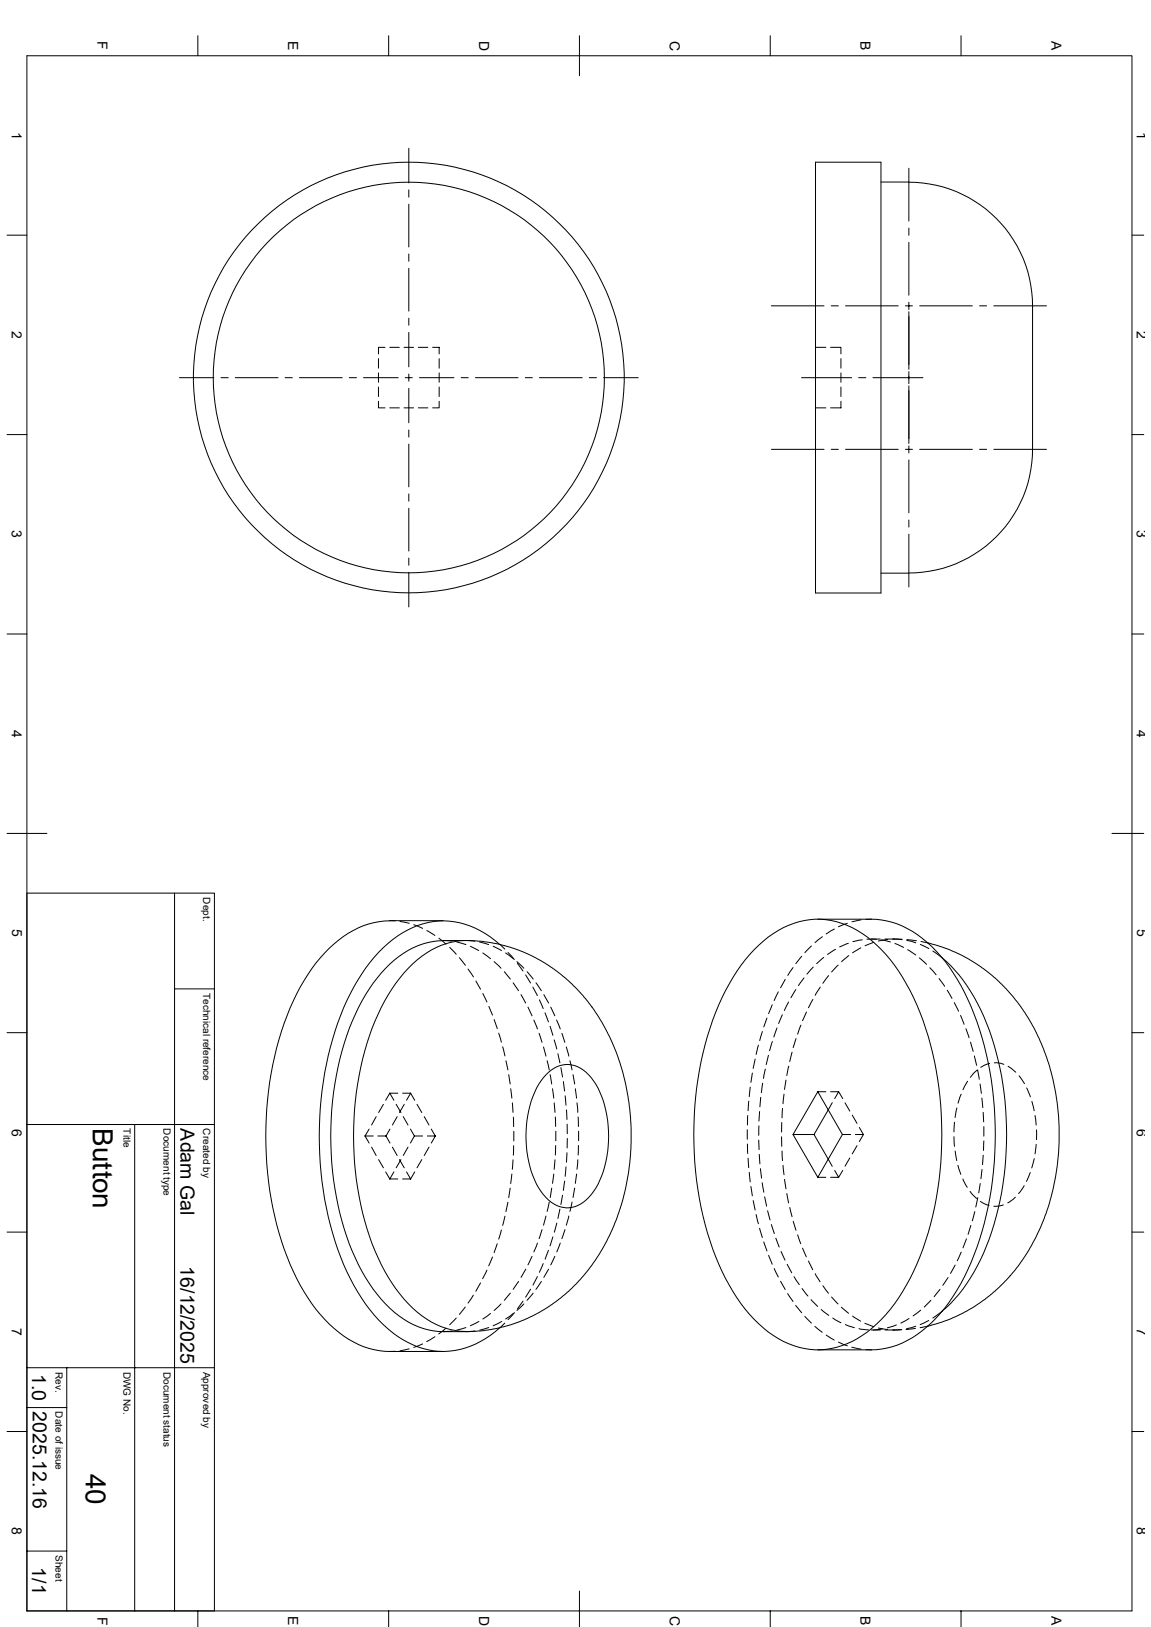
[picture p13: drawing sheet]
<svg xmlns="http://www.w3.org/2000/svg" width="297mm" height="420mm" viewBox="0 0 297 420" stroke-linecap="round" stroke-linejoin="round" font-family="sans-serif">
<defs><g id="words">
<g font-size="7.2">
<text x="23.9" y="291.3" transform="rotate(90 23.9 291.3)">Button</text>
<text x="22.1" y="380.5" transform="rotate(90 22.1 380.5)">40</text>
</g>
<g font-size="5">
<text x="46.6" y="291.3" transform="rotate(90 46.6 291.3)">Adam Gal</text>
<text x="46.6" y="326.9" transform="rotate(90 46.6 326.9)">16/12/2025</text>
<text x="8.3" y="354.7" transform="rotate(90 8.3 354.7)">1.0</text>
<text x="8.5" y="364.4" transform="rotate(90 8.5 364.4)">2025.12.16</text>
<text x="8.3" y="404.6" transform="rotate(90 8.3 404.6)">1/1</text>
</g>
<g font-size="3.6">
<text x="25.1" y="10.7" transform="rotate(90 25.1 10.7)">F</text>
<text x="74.4" y="10.6" transform="rotate(90 74.4 10.6)">E</text>
<text x="123.6" y="10.5" transform="rotate(90 123.6 10.5)">D</text>
<text x="172.8" y="10.5" transform="rotate(90 172.8 10.5)">C</text>
<text x="222.1" y="10.6" transform="rotate(90 222.1 10.6)">B</text>
<text x="271.3" y="10.6" transform="rotate(90 271.3 10.6)">A</text>
<text x="3.1" y="34" transform="rotate(90 3.1 34)">1</text>
<text x="293.4" y="34" transform="rotate(90 293.4 34)">1</text>
<text x="3.1" y="85.4" transform="rotate(90 3.1 85.4)">2</text>
<text x="293.4" y="85.4" transform="rotate(90 293.4 85.4)">2</text>
<text x="3.1" y="136.9" transform="rotate(90 3.1 136.9)">3</text>
<text x="293.4" y="136.9" transform="rotate(90 293.4 136.9)">3</text>
<text x="3.1" y="188.4" transform="rotate(90 3.1 188.4)">4</text>
<text x="293.4" y="188.4" transform="rotate(90 293.4 188.4)">4</text>
<text x="3.1" y="239.9" transform="rotate(90 3.1 239.9)">5</text>
<text x="293.4" y="239.9" transform="rotate(90 293.4 239.9)">5</text>
<text x="3.1" y="291.3" transform="rotate(90 3.1 291.3)">6</text>
<text x="293.4" y="291.3" transform="rotate(90 293.4 291.3)">6</text>
<text x="3.1" y="342.8" transform="rotate(90 3.1 342.8)">7</text>
<text x="293.4" y="342.8" transform="rotate(90 293.4 342.8)">7</text>
<text x="3.1" y="394.3" transform="rotate(90 3.1 394.3)">8</text>
<text x="293.4" y="394.3" transform="rotate(90 293.4 394.3)">8</text>
<text x="25.1" y="417.3" transform="rotate(90 25.1 417.3)">F</text>
<text x="74.4" y="417.2" transform="rotate(90 74.4 417.2)">E</text>
<text x="123.6" y="417.1" transform="rotate(90 123.6 417.1)">D</text>
<text x="172.8" y="417.1" transform="rotate(90 172.8 417.1)">C</text>
<text x="222.1" y="417.2" transform="rotate(90 222.1 417.2)">B</text>
<text x="271.3" y="417.2" transform="rotate(90 271.3 417.2)">A</text>
</g>
<g font-size="2.6">
<text x="52.5" y="231.6" transform="rotate(90 52.5 231.6)">Dept.</text>
<text x="52.5" y="256.3" transform="rotate(90 52.5 256.3)">Technical reference</text>
<text x="31.9" y="291.3" transform="rotate(90 31.9 291.3)">Title</text>
<text x="42.2" y="291.3" transform="rotate(90 42.2 291.3)">Document type</text>
<text x="52.5" y="291.3" transform="rotate(90 52.5 291.3)">Created by</text>
<text x="14.4" y="354.1" transform="rotate(90 14.4 354.1)">Rev.</text>
<text x="31.9" y="354.1" transform="rotate(90 31.9 354.1)">DWG No.</text>
<text x="42.2" y="354.1" transform="rotate(90 42.2 354.1)">Document status</text>
<text x="52.5" y="354.1" transform="rotate(90 52.5 354.1)">Approved by</text>
<text x="14.4" y="364.4" transform="rotate(90 14.4 364.4)">Date of issue</text>
<text x="14.4" y="401.4" transform="rotate(90 14.4 401.4)">Sheet</text>
</g>
</g></defs>
<g fill="none" stroke="#000" stroke-width=".26">
<path d="M6.9 14.4h285.2v401.4h-285.2zM51.1 9.2v5.2M100.3 9.2v5.2M149.5 9.2v10.4M198.8 9.2v5.2M248 9.2v5.2M105.5 38.3v8.9M105.5 49v1.9M105.5 52.7v11.1M210.4 41.9h16.9v111.2h-16.9zM227.3 47h7.2M234.5 47a32.1 32.1 0 0 1 31.9 34.7v30.6a33.8 33.8 0 0 1-9.3 26.3 31.6 31.6 0 0 1-22.6 9.3l-7.2 .1"/>
<path d="M234.5 43.4v13.7M234.5 58.9v1.8M1.8 60.7h5.1M105.5 65.6v1.8M105.5 69.3v11M199.1 79h13.5M214.5 79h1.8M218.2 79h13.6M233.6 79h1.9M234.5 62.6v13.6M234.5 78v1.9M237.3 79h13.6"/>
<path d="M252.8 79h1.8M256.5 79h13.5M292.1 60.7h3M46.3 97.5h8.9M57 97.5h1.9M60.7 97.5h11.1M73.6 97.5h1.8M77.3 97.5h11M90.1 97.5h1.9M93.8 97.5h8.9M97.7 92.6v2.4M97.7 96.3v2.4"/>
<path d="M97.7 99.9v2.5M99.4 89.7h-1.7v1.7M100.6 89.7h2.4M104.3 89.7h2.4M104.6 97.5h1.8M105.5 85.8v8.9M105.5 82.1v1.8M105.5 96.6v1.8M107.9 89.7h2.5M108.2 97.5h8.9M111.6 89.7h1.7v1.7M113.3 92.6v2.4"/>
<path d="M113.3 96.3v2.4M113.3 99.9v2.5M119 97.5h1.8M122.7 97.5h11M135.6 97.5h1.8M139.2 97.5h11M152.1 97.5h1.8M155.7 97.5h9M206.8 97.5h13M210.4 89.7h2.7M214.3 89.7h2.7v1.7M217 92.6v2.4"/>
<path d="M217 96.3v2.4M217 99.9v2.5M221.6 97.5h1.8M225.3 97.5h12.9M234.5 99.6v14.9M234.5 80.5v14.8M234.5 95.9v3.1M1.8 112.2h5.1M97.7 103.6v1.7h1.7M100.6 105.3h2.4M104.3 105.3h2.4M105.5 100.2v8.9"/>
<path d="M105.5 111v1.8M105.5 114.6v11.1M107.9 105.3h2.5M113.3 103.6v1.7h-1.7M199.1 116h13.5M210.4 105.3h2.7M214.5 116h1.8M217 103.6v1.7h-2.7M218.2 116h13.6M233.6 116h1.9M234.5 118.7v13.7M234.5 115.1v1.8"/>
<path d="M237.3 116h13.6M252.8 116h1.8M256.5 116h13.5M292.1 112.2h3M105.5 127.5v1.9M105.5 131.2v11M234.5 134.2v1.9M234.5 137.9v13.6M105.5 147.7v9M105.5 144.1v1.8M1.8 163.7h5.1M292.1 163.7h3"/>
<path d="M1.8 215.1h10.3M286.9 215.1h8.2M6.9 230.5h48.4v185.3M45 230.5v185.3M100.6 237.7a22.4 22.4 0 0 0-15.6 7.1 53 53 0 0 0-13 23.5 91.4 91.4 0 0 0 2.8 58 42.7 42.7 0 0 0 13.8 18.5 20.5 20.5 0 0 0 12 4.1M103.2 237.9l2.4 .4M106.8 238.7l2.3 .9M114.4 237.7h-13.8h1.4M211 237.3h13.8M215.3 239.8l-2.1 1.3M218.7 238.3l-2.3 .9M222.2 237.4l-2.4 .6"/>
<path d="M224.8 237.3h-1.4M224.8 237.3a22.4 22.4 0 0 1 15.7 7 53 53 0 0 1 12.9 23.5 91.4 91.4 0 0 1-2.8 58.1 42.7 42.7 0 0 1-13.8 18.5 20.5 20.5 0 0 1-12 4M45 255.3h10.3M110.2 240.2l2 1.3M113.2 242.2l1.9 1.6M114.4 242.8a21.3 21.3 0 0 0-16 8.4 57.8 57.8 0 0 0-12 28.7 80.9 80.9 0 0 0 5.3 44.8 37 37 0 0 0 12.5 15.8 18.6 18.6 0 0 0 10.2 3.2M116 244.6l1.7 1.7M116.6 243l-2.2-.2 8.3 .1 5.2 .6 3.8 1 2.5 .9 2.7 1.2 2.9 1.5 4.8 3.3 4.4 4 4.2 5.2 3.5 5.9 2.3 5 1.9 5.9 1.4 7.2 .6 6.4-.2 6.8-.5 5-.8 4.1-2.1 7.2-2.6 5.9a41.7 41.7 0 0 1-32.4 23.5l-4 .2M117.9 243.2l2.3 .6M118.5 247.2l1.6 2M120.8 250.1l1.4 2.1M121.4 244.3l2.1 1.1"/>
<path d="M122.6 243a19.9 19.9 0 0 0-17.2 6.9 51.5 51.5 0 0 0-11.8 23.5 81.7 81.7 0 0 0 4 51.3 37 37 0 0 0 12.5 15.8 18.6 18.6 0 0 0 10.2 3.2M122.8 253.2l1.2 2.2M123.7 243.2l2.4 .6M124.6 246l2 1.5M124.6 256.5l1 2.2M126.2 259.8l.9 2.2M127.3 244.3l2.1 1.1M127.5 248.2l1.8 1.7M129 243.9a20.7 20.7 0 0 0-19.8-5.4 29.1 29.1 0 0 0-15.9 12.9 73.9 73.9 0 0 0-10.7 34.8 85.2 85.2 0 0 0 7.8 43.9 36.5 36.5 0 0 0 14.8 16.4 19.6 19.6 0 0 0 21.4-1.8l2.4-2M129 243.8l1.3 1.2M130.1 250.8l1.6 1.9M130.5 246l2 1.5"/>
<path d="M131.1 245.9l1.6 1.8M132.4 253.7l1.4 2M133.4 248.2l1.8 1.7M133.5 248.7l1.5 2M134.5 256.8l1.1 2.1M135.6 251.7l1.3 2M136 250.8l1.6 1.9M136.2 260l1.1 2.2M137.5 254.8l1.1 2.2M138.3 253.7l1.4 2M139.2 258.1l1 2.3M140.3 256.8l1.3 2.1"/>
<path d="M142.1 260l1.1 2.2M194.6 245.1a22.3 22.3 0 0 1 18.5-7.7 24.7 24.7 0 0 1 15.5 9 59.6 59.6 0 0 1 12.1 25.5 90.6 90.6 0 0 1-4.1 54.4 41.5 41.5 0 0 1-14.1 18.5 19.8 19.8 0 0 1-24.2-.9 43 43 0 0 1-12.8-17.6 90.1 90.1 0 0 1 0-66.9 48.8 48.8 0 0 1 9.1-14.3zM199.3 259.4l-1 2.3M200.8 256l-1 2.3M202.6 252.8l-1.2 2.2M203.5 258.7l-1.1 2.2M204.6 249.8l-1.3 2M205.4 255.4l-1.3 2.2M206.9 246.8l-1.5 2M207.5 252.4l-1.5 2M209.4 244.2l-1.7 1.7M209.8 258l-1.2 2.1"/>
<path d="M209.8 249.6l-1.6 1.9M211.7 254.8l-1.3 2.1M212.2 241.8l-1.9 1.5M212.6 247.1l-1.9 1.7M213.8 251.8l-1.5 2M215.6 245.1l-2.1 1.3M216.3 249.1l-1.7 1.8M218.9 243.5l-2.2 .9M219 246.7l-1.8 1.6M222.1 244.7l-2.1 1.3M222.5 242.6l-2.4 .5M223.7 242.4l2.4 .1"/>
<path d="M224.8 242.4h2.4M225.5 243.2l-2.3 .9M227.4 242.6l2.4 .6M228.4 242.4l4.4 .1M229.1 242.5l-2.4 .4M230.3 242.4l2.4 .2M230.9 243.5l2.3 1.1M234 242.7l2.3 .7M234 242.6l2.5 .2M234.2 245.2l2.1 1.3M237.2 247.3l1.9 1.6M237.5 243.8l2.2 1.1"/>
<path d="M237.7 243l2.5 .6 4 1.3 5.2 2.4 3.8 2.3 2.2 1.7 2.4 2.1 2.3 2.4a55.2 55.2 0 0 1 13.2 35.8l-.1 5.8-.4 3.8-1.6 7.8-1.2 4.2-1.5 3.7-3.3 6.2a41.5 41.5 0 0 1-27.8 19.6M239.9 249.8l1.7 1.8M240.7 245.5a38.6 38.6 0 0 1 13.9 18.6 82 82 0 0 1-.8 59.3 38 38 0 0 1-13.1 16.8M242.3 252.6l1.5 2M244.4 255.6l1.3 2.1M246.3 258.8l1.1 2.2M1.8 266.6h5.1M127.5 263.2l.8 2.3M128.7 266.7l.7 2.3M129.7 270.2l.6 2.4M130.6 273.8l.5 2.4M131.3 277.4l.4 2.4"/>
<path d="M137.8 263.3l.9 2.3M139.1 266.7l.8 2.4M140.3 270.3l.6 2.3M140.6 261.5l.9 2.3M141.2 273.8l.5 2.4M141.5 276.8a6.9 6.9 0 0 1 10.4 .7 23.4 23.4 0 0 1 5.2 15.8 23.4 23.4 0 0 1-5.2 15.8 7 7 0 0 1-11.1 0 23.4 23.4 0 0 1-5.1-15.8 23.4 23.4 0 0 1 5.1-15.8zM141.9 277.4l.5 2.4M141.9 264.9l.8 2.4M143 268.4l.7 2.4M143.6 263.3l1 2.3M144 272l.5 2.4M144.7 275.6l.5 2.4"/>
<path d="M145 266.7l.8 2.4M145.4 279.2l.3 2.4M146.1 270.3l.7 2.3M147.1 273.8l.5 2.4M147.9 277.4l.4 2.4M194.1 277l-.3 2.4M194.9 273.4l-.5 2.4M195.7 269.8l-.6 2.4M196.7 266.3l-.7 2.3M196.8 279.6l-.3 2.5M197.5 276l-.5 2.4M197.9 262.8l-.8 2.3"/>
<path d="M198.3 272.4l-.6 2.4M199.3 268.9l-.7 2.3M200.5 265.3l-.8 2.4M201.9 262l-1 2.2M202.8 278.8l-.4 2.4M203.5 275.2l-.5 2.4M204.4 271.6l-.6 2.4M205.4 268.1l-.7 2.3M206.7 264.6l-.9 2.4M208.1 261.2l-1 2.3M247.9 262.1l.9 2.3M249.3 265.6l.8 2.3"/>
<path d="M249.7 279.1l-1.2 2.2M250.4 269l.7 2.4M251.4 272.6l.6 2.4M252.1 276.3l-1.7 1.8M252.3 276.2l.4 2.4M252.9 279.8l.3 2.4M255.4 274.5l-2.3 1M256.6 274.4h1.5l.9 .3M260.1 275.3l2 1.5M263 277.7l1.4 2M292.1 266.6h3M6.9 290.3h48.4"/>
<path d="M34.8 290.3v125.5M94.2 293.2h2.1M94.2 293.2l1.1 1.9M95.3 291.5l-1.1 1.7M95.9 296.1l1.2 2.2M97.1 288.2l-1.2 2.2M97.5 293.2h2.1M97.7 299.3l1.2 2.2M98.9 285.1l-1.2 2.1M99.6 293.2l1 1.9M100.6 282.2h2.1M100.6 282.2l1 1.8"/>
<path d="M100.6 282.2l-1.1 1.8M100.6 291.5l-1 1.7M101.3 296.1l1.2 2.2M102.2 285.1l1.3 2.1M102.5 288.2l-1.2 2.2M103.1 299.3l1.2 2.2M103.5 299.3l-1.3 2.2M103.9 282.2h2.1M104.1 288.2l1.2 2.2M104.3 285.1l-1.2 2.1M105.3 296.1l-1.2 2.2M105.9 291.5l1 1.7"/>
<path d="M106 282.2l1 1.8M106 282.2l-1.1 1.8M106.9 293.2h2.2M106.9 293.2l-1 1.9M107.6 285.1l1.2 2.1M108.8 299.3l-1.2 2.2M109.5 288.2l1.2 2.2M110.3 293.2h2.1M110.7 296.1l-1.2 2.2M111.3 291.5l1.1 1.7M112.4 293.2l-1.1 1.9M131.8 281.1l.3 2.4"/>
<path d="M132.2 284.7l.2 2.4M132.4 299.4l-.2 2.4M132.5 288.4v2.4M132.5 295.7v2.5M132.6 292.1v2.4M142.6 281.1l.3 2.4M143 284.7l.2 2.4M143.2 299.4l-.2 2.4M143.3 288.3l.1 2.5M143.4 295.7l-.1 2.5M143.4 292v2.5M145.8 282.9l.3 2.4"/>
<path d="M146.2 286.5l.1 2.5M146.3 297.6l-.1 2.4M146.3 290.2l.1 2.5M146.4 293.9l-.1 2.4M148.5 281.1l.3 2.4M148.9 284.7l.2 2.4M149.1 299.4l-.2 2.4M149.2 288.3l.1 2.5M149.3 295.7l-.1 2.5M149.3 292v2.5M192.8 291.6v2.5M192.9 295.3l.1 2.5"/>
<path d="M193 288l-.1 2.4M193 299l.2 2.4M193.2 284.3l-.2 2.4M193.6 280.6l-.3 2.5M195.8 294.3l.1 2.5M195.8 290.6v2.5M195.9 298l.2 2.4M196 286.9l-.2 2.5M196.3 283.3l-.2 2.4M201.7 293.5v2.4M201.7 289.8v2.4M201.8 297.1l.1 2.5"/>
<path d="M201.9 286.1l-.1 2.4M202.3 282.4l-.2 2.5M204.6 292.9l6.4 11M211 281.8l-6.4 11.1h5.5l4.7 8.2M211 281.8h2.1M211 281.8l6.4 11.1M214.3 281.8h2.1M214.8 284.6l-4.7 8.3M216.4 281.8l-1 1.8M216.4 281.8l1.1 1.8M217.4 292.9l-6.4 11M217.4 292.9h2.1"/>
<path d="M218.1 284.7l1.2 2.1M219.3 298.9l-1.2 2.1M219.9 287.9l1.2 2.1M220.7 292.9h2.1M221.1 295.7l-1.2 2.2M221.7 291l1.1 1.9M222.8 292.9l-1.1 1.8M246.2 293.4l.1 2.5M246.3 289.7l-.1 2.5M246.5 297.1l.4 2.5M246.9 286l-.4 2.5M248 282.4l-.8 2.4"/>
<path d="M253.4 283.5l.2 2.4M253.7 298.2l-.2 2.5M253.7 287.1l.1 2.5M253.9 290.8v2.5M253.9 294.5l-.1 2.5M264.9 280.8l1 2.3M266.3 284.3l.6 2.4M266.9 299.1l-.7 2.4M267.1 288l.3 2.4M267.4 295.4l-.3 2.5M267.5 291.7v2.5M1.8 318.1h5.1"/>
<path d="M99.5 302.5l1.1 1.8M100.6 304.3h2.1M101.6 302.5l-1 1.8M103.9 304.3h2.1M104.9 302.5l1.1 1.8M107 302.5l-1 1.8M129.4 317.5l-.7 2.4M130.3 313.9l-.6 2.4M131.1 310.3l-.5 2.5M131.7 306.7l-.4 2.5M132.1 303.1l-.3 2.4M139.9 317.4l-.8 2.3"/>
<path d="M140.9 313.9l-.6 2.4M141.7 310.3l-.5 2.4M142.4 306.7l-.4 2.4M142.7 319.3l-.8 2.3M142.9 303.1l-.3 2.4M143.7 315.7l-.7 2.4M144.5 312.1l-.5 2.4M145.2 308.5l-.5 2.4M145.7 304.9l-.3 2.4M145.8 317.4l-.8 2.3M146.1 301.2l-.3 2.5M146.8 313.9l-.7 2.4"/>
<path d="M147.6 310.3l-.5 2.4M148.3 306.7l-.4 2.4M148.8 303.1l-.3 2.4M193.3 302.6l.3 2.5M193.8 306.3l.3 2.4M194.4 309.9l.5 2.4M195.1 313.5l.6 2.4M196 317.1l.7 2.3M196.2 301.7l.3 2.4M196.7 305.3l.4 2.5M197.3 308.9l.5 2.5M198.1 312.5l.6 2.4"/>
<path d="M199.1 316.1l.7 2.3M200.2 319.6l.9 2.3M202.1 300.8l.2 2.4M202.4 304.5l.4 2.4M203 308.1l.5 2.4M203.8 311.7l.6 2.4M204.7 315.3l.7 2.3M205.8 318.8l.8 2.3M211 303.9h2.1M214.3 303.9h2.1M215.4 302.1l1 1.8M217.5 302.1l-1.1 1.8"/>
<path d="M247.2 300.8l.7 2.3M248.5 304.3l1.1 2.2M249.4 319.8l-.9 2.3M250.3 307.6l1.7 1.8M250.5 316.3l-.7 2.3M251.5 312.8l-.6 2.3M252.3 309.2l-.5 2.4M252.9 305.5l-.3 2.4M253 310.1l2.2 1M253.4 301.9l-.3 2.4M258.9 311l-1.3 .4h-1.1M262 309l-1.9 1.5"/>
<path d="M264.3 306.1l-1.5 2M265.9 302.7l-1 2.3M292.1 318.1h3M120.1 337.4l-1.6 1.9M122.1 334.3l-1.3 2.1M124 331.2l-1.2 2.1M125.6 327.9l-1.1 2.2M126.6 339l-2 1.5M127.1 324.5l-1 2.3M128.3 321.1l-.8 2.2M129.3 336.6l-1.8 1.7M131.7 333.8l-1.6 1.9"/>
<path d="M132.5 339l-2 1.5M132.8 338.8l-1.7 1.9M133.8 330.8l-1.4 2M135 335.9l-1.5 2M135.2 336.6l-1.8 1.7M135.7 327.6l-1.2 2.1M136.9 332.8l-1.3 2.1M137.3 324.3l-1.1 2.2M137.6 333.8l-1.6 1.9M138.6 329.5l-1.1 2.2M138.7 320.9l-.9 2.3M139.7 330.8l-1.4 2"/>
<path d="M140.2 326.2l-1 2.2M141.5 322.7l-.8 2.3M141.6 327.6l-1.3 2.1M143.2 324.3l-1.1 2.2M144.6 320.9l-.9 2.3M197.1 320.6l.8 2.3M198.3 324.1l1 2.2M199.8 327.4l1 2.2M201.4 330.8l1.2 2.1M201.5 323l1.1 2.3M203.1 326.4l1.2 2.1M203.2 333.9l1.4 2.1"/>
<path d="M204.9 329.6l1.3 2M205.3 337l1.6 1.9M207 332.6l1.5 2M207.1 322.2l1 2.2M207.7 339.8l1.7 1.7M208.6 325.5l1.1 2.2M209.3 335.5l1.7 1.7M210.4 328.8l1.2 2.1M211.9 338l2 1.6M212.3 331.9l1.5 1.9M214.6 334.8l1.6 1.8M217.1 337.4l1.9 1.6"/>
<path d="M220 339.7l2.1 1.3M237.6 338.2l-2 1.5M240.2 335.7l-1.7 1.7M242.6 332.8l-1.6 1.9M244.6 329.8l-1.3 2M246.5 326.6l-1.2 2.1M248 323.2l-1 2.3M6.9 353.1h48.4M17.2 353.1v62.7M100.6 348.9h13.8M102 348.8l-1.4 .1M105.6 348.2l-2.4 .5"/>
<path d="M109.1 346.9l-2.3 .9M112.2 345.1l-2.1 1.2M114.4 343.7h5.9M115.1 342.8l-1.9 1.5M116.7 343.6l-2.3 .1M117.7 340.2l-1.7 1.8M120.2 342.7l-2.3 .7M122.6 343.6l-2.3 .1M123.6 341.1l-2.2 1.1M126.1 342.7l-2.3 .7M129.5 341.1l-2.2 1.1M130.3 341.5l-1.3 1.2"/>
<path d="M210.3 342.4l1.9 1.5M211 348.4h13.8M213.2 344.6l2.1 1.3M214.9 340.2l2.1 1.3M216.4 346.5l2.3 .9M218.1 341.9l2.4 .8M219.8 347.8l2.4 .5M221.7 343l2.4 .3M223.2 341.6l2.3 .9M223.4 348.4h1.4M224.8 343.3h2.4M226.7 342.8l2.4 .4"/>
<path d="M227.8 343l-2.5 .3M231.3 342l-2.3 .8M232.6 343.3h-4.2M232.7 343.2l-2.4 .1M234.6 340.4l-2.1 1.1M236.2 342.9l-2.4 .3M236.3 342.3l-2.4 .7M239.6 340.9l-2.2 1M1.8 369.5h5.1M6.9 363.3h10.3M292.1 369.5h3M6.9 400.4h10.3"/>
<path d="M51.1 415.8v4.1M100.3 415.8v4.1M149.5 410.7v9.2M198.8 415.8v4.1M248 415.8v4.1"/>
<circle cx="105.5" cy="97.4" r="55.6"/>
<circle cx="105.5" cy="97.4" r="50.4"/>
</g>
<use href="#words"/>
</svg>
